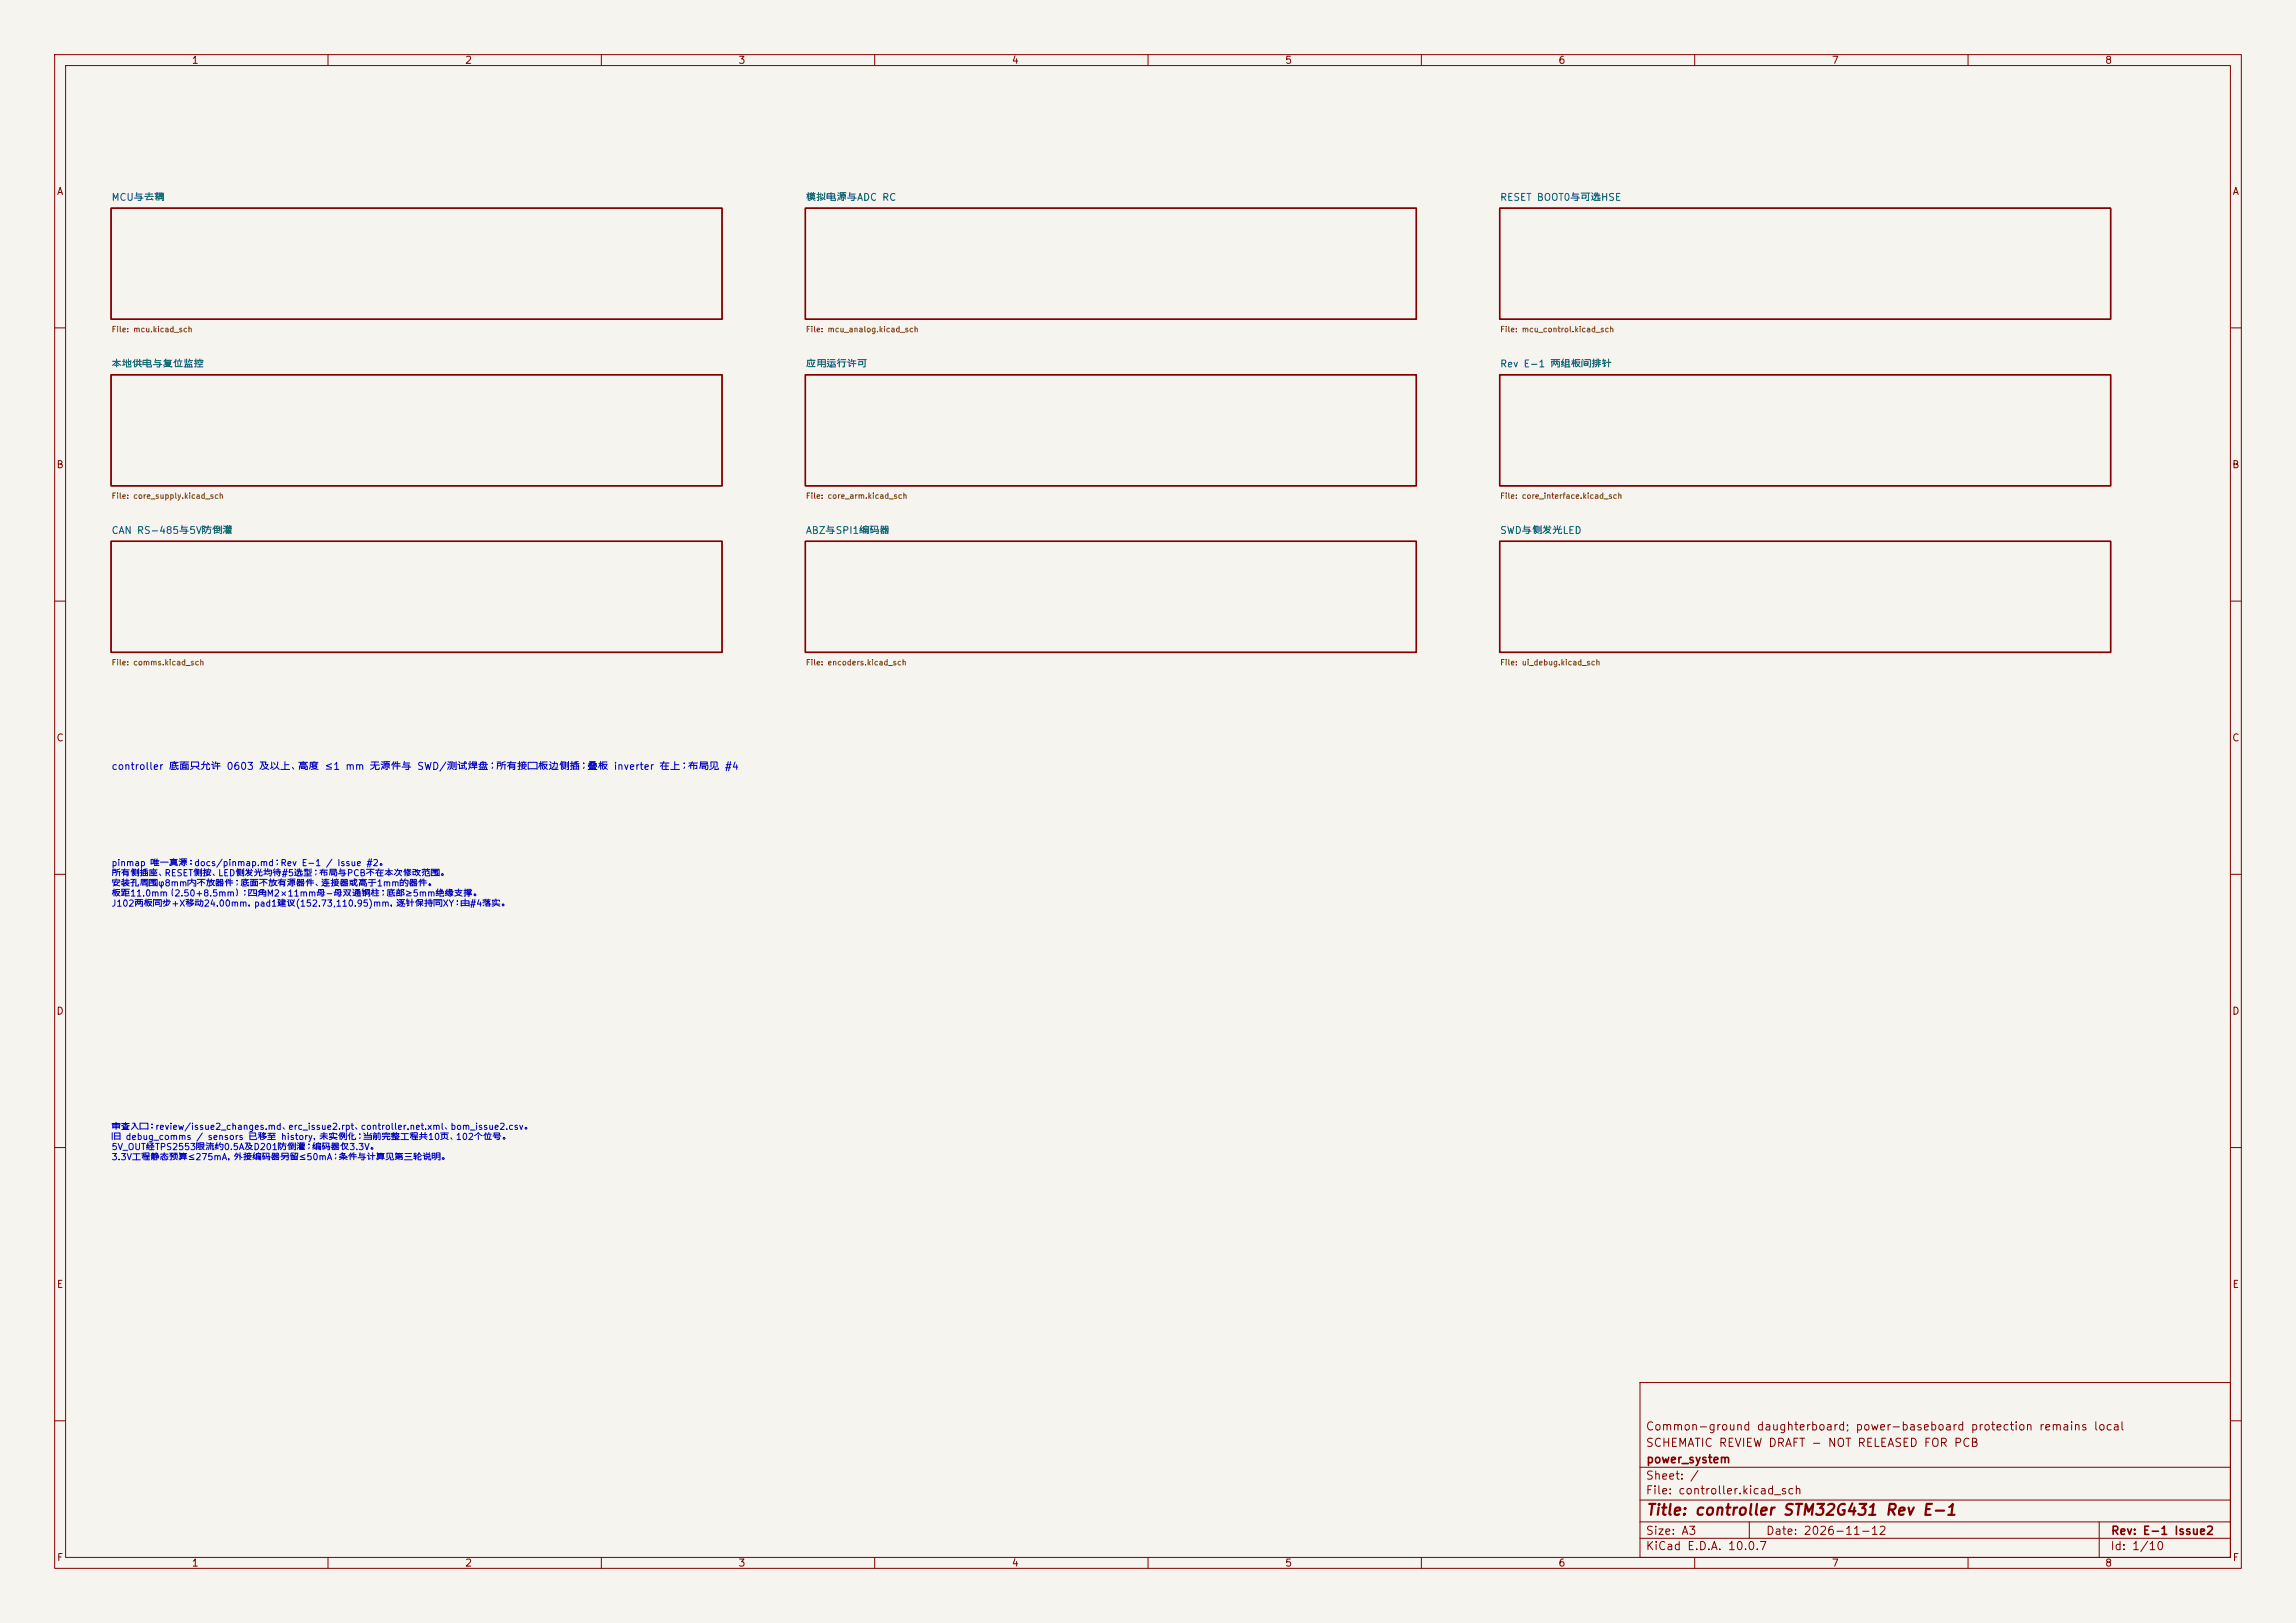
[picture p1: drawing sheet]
<svg xmlns="http://www.w3.org/2000/svg" width="420mm" height="297mm" viewBox="0 0 420 297" stroke-linecap="round" stroke-linejoin="round" font-family="sans-serif">
<defs><g id="words">
<text font-size="2" fill="#840000" x="301" y="277.8">Title: controller STM32G431 Rev E-1</text>
<g font-size="1.5" fill="#840000">
<text x="300.9" y="262.1">Common-ground daughterboard; power-baseboard protection remains local</text>
<text x="300.9" y="265.1">SCHEMATIC REVIEW DRAFT - NOT RELEASED FOR PCB</text>
<text x="301" y="268.1">power_system</text>
<text x="300.9" y="273.8">File: controller.kicad_sch</text>
<text x="300.9" y="271.1">Sheet: /</text>
<text x="300.9" y="281.2">Size: A3</text>
<text x="322.9" y="281.2">Date: 2026-11-12</text>
<text x="386" y="281.2">Rev: E-1 Issue2</text>
<text x="300.9" y="284">KiCad E.D.A. 10.0.7</text>
<text x="385.9" y="284">Id: 1/10</text>
</g>
<g font-size="1.3" fill="#840000">
<text x="35" y="12">1</text>
<text x="85" y="12">2</text>
<text x="135" y="12">3</text>
<text x="185" y="12">4</text>
<text x="235" y="12">5</text>
<text x="285" y="12">6</text>
<text x="335" y="12">7</text>
<text x="385" y="12">8</text>
<text x="10.3" y="36">A</text>
<text x="408.3" y="36">A</text>
<text x="10.2" y="86">B</text>
<text x="408.2" y="86">B</text>
<text x="10.2" y="136">C</text>
<text x="408.2" y="136">C</text>
<text x="10.2" y="186">D</text>
<text x="408.2" y="186">D</text>
<text x="10.3" y="236">E</text>
<text x="408.3" y="236">E</text>
<text x="10.3" y="286">F</text>
<text x="35" y="287">1</text>
<text x="85" y="287">2</text>
<text x="135" y="287">3</text>
<text x="185" y="287">4</text>
<text x="235" y="287">5</text>
<text x="285" y="287">6</text>
<text x="335" y="287">7</text>
<text x="385" y="287">8</text>
<text x="408.3" y="286">F</text>
</g>
<g font-size="1.3" fill="#006464">
<text x="20.3" y="37.1">MCU与去耦</text>
<text x="147.3" y="37.1">模拟电源与ADC RC</text>
<text x="274.3" y="37.1">RESET BOOT0与可选HSE</text>
<text x="20.3" y="67.5">本地供电与复位监控</text>
<text x="147.3" y="67.5">应用运行许可</text>
<text x="274.3" y="67.5">Rev E-1 两组板间排针</text>
<text x="20.3" y="98">CAN RS-485与5V防倒灌</text>
<text x="147.3" y="98">ABZ与SPI1编码器</text>
<text x="274.3" y="98">SWD与侧发光LED</text>
</g>
<text font-size="1.3" fill="#0000c2" x="20.3" y="141.2">controller 底面只允许 0603 及以上、高度 ≤1 mm 无源件与 SWD/测试焊盘；所有接口板边侧插；叠板 inverter 在上；布局见 #4</text>
<g font-size="1.2" fill="#0000c2">
<text x="20.3" y="158.8">pinmap 唯一真源：docs/pinmap.md；Rev E-1 / Issue #2。</text>
<text x="20.3" y="160.6">所有侧插座、RESET侧按、LED侧发光均待#5选型；布局与PCB不在本次修改范围。</text>
<text x="20.3" y="162.5">安装孔周围φ8mm内不放器件；底面不放有源器件、连接器或高于1mm的器件。</text>
<text x="20.3" y="164.3">板距11.0mm（2.50+8.5mm）；四角M2×11mm母-母双通铜柱；底部≥5mm绝缘支撑。</text>
<text x="20.3" y="166.2">J102两板同步+X移动24.00mm，pad1建议(152.73,110.95)mm，逐针保持同XY：由#4落实。</text>
<text x="20.3" y="207">审查入口：review/issue2_changes.md、erc_issue2.rpt、controller.net.xml、bom_issue2.csv。</text>
<text x="20.3" y="208.9">旧 debug_comms / sensors 已移至 history，未实例化；当前完整工程共10页、102个位号。</text>
<text x="20.3" y="210.7">5V_OUT经TPS2553限流约0.5A及D201防倒灌；编码器仅3.3V。</text>
<text x="20.3" y="212.6">3.3V工程静态预算≤275mA，外接编码器另留≤50mA；条件与计算见第三轮说明。</text>
</g>
<g font-size="1" fill="#725600">
<text x="20.3" y="61">File: mcu.kicad_sch</text>
<text x="147.3" y="61">File: mcu_analog.kicad_sch</text>
<text x="274.3" y="61">File: mcu_control.kicad_sch</text>
<text x="20.3" y="91.5">File: core_supply.kicad_sch</text>
<text x="147.3" y="91.5">File: core_arm.kicad_sch</text>
<text x="274.3" y="91.5">File: core_interface.kicad_sch</text>
<text x="20.3" y="122">File: comms.kicad_sch</text>
<text x="147.3" y="122">File: encoders.kicad_sch</text>
<text x="274.3" y="122">File: ui_debug.kicad_sch</text>
</g>
</g></defs>
<path d="M0 0h420v297h-420z" fill="#f5f4ef" stroke="#f5f4ef" stroke-width=".18"/>
<g fill="none" stroke="#840000" stroke-width=".18">
<path d="M10 10h400v277h-400zM12 12h396v273h-396zM60 10v2M110 10v2M160 10v2M210 10v2M260 10v2M310 10v2M360 10v2M10 60h2M408 60h2M10 110h2"/>
<path d="M408 110h2M10 160h2M408 160h2M10 210h2M408 210h2M300 253h108v32h-108zM10 260h2M300 278.5h108M300 274.5h108M300 268.5h108M320 278.5v3M384 278.5v6.5"/>
<path d="M408 260h2M60 285v2M110 285v2M160 285v2M210 285v2M260 285v2M300 281.5h108M310 285v2M360 285v2"/>
</g>
<path d="M20.3 38.1h111.8v20.3h-111.8zM147.3 38.1h111.8v20.3h-111.8zM274.3 38.1h111.8v20.3h-111.8zM20.3 68.6h111.8v20.3h-111.8zM147.3 68.6h111.8v20.3h-111.8zM274.3 68.6h111.8v20.3h-111.8zM20.3 99.1h111.8v20.3h-111.8zM147.3 99.1h111.8v20.3h-111.8zM274.3 99.1h111.8v20.3h-111.8z" fill="none" stroke="#840000" stroke-width=".25"/>
<use href="#words"/>
</svg>
